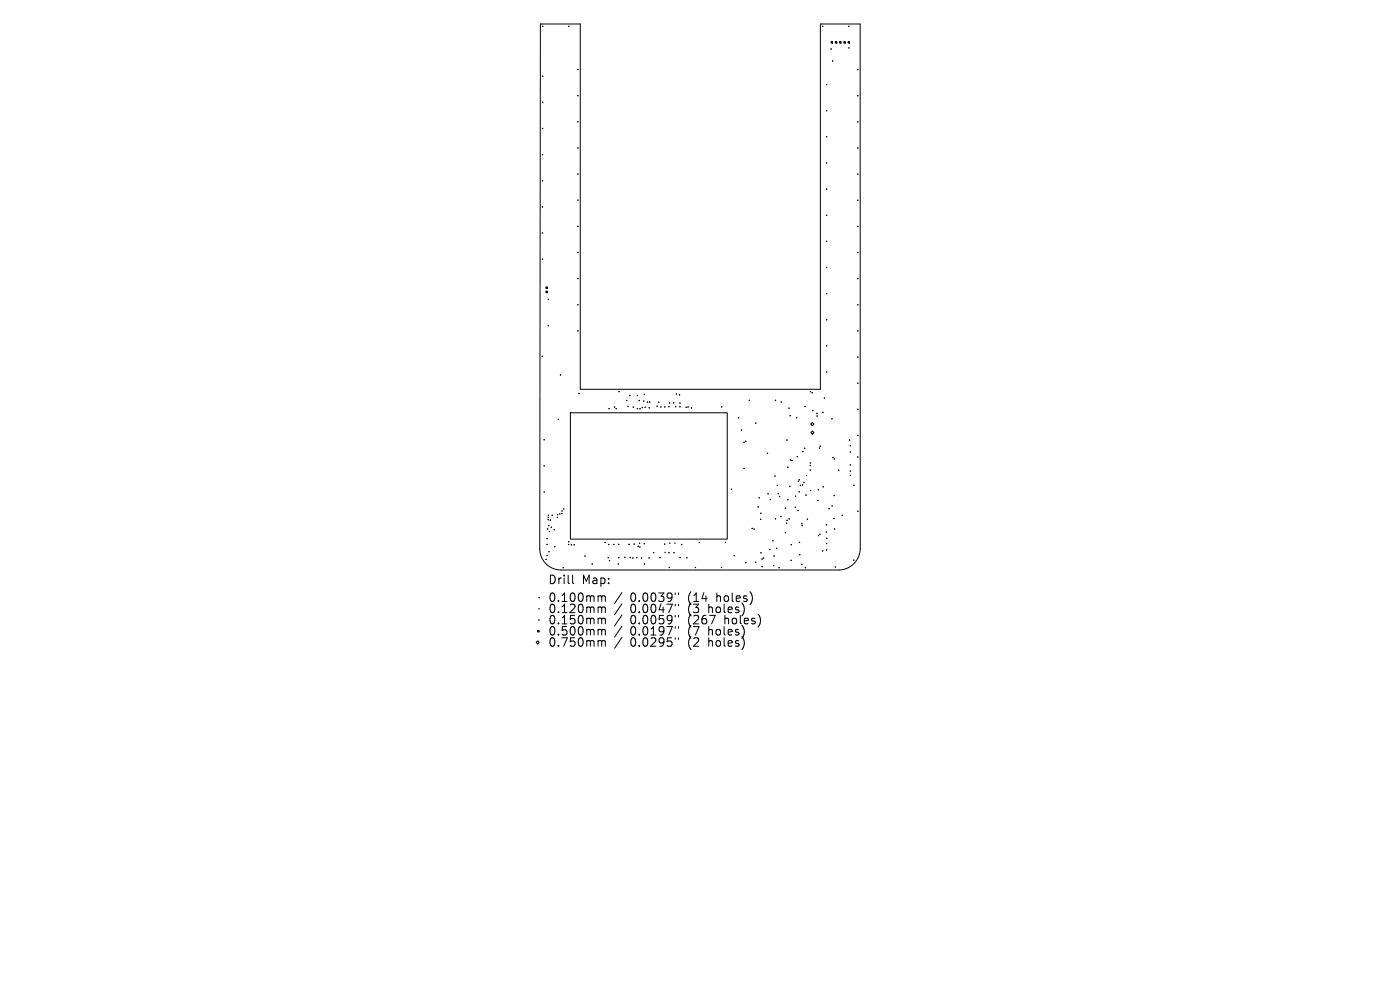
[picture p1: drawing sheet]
<svg xmlns="http://www.w3.org/2000/svg" width="297mm" height="210mm" viewBox="0 0 297 210" stroke-linecap="round" stroke-linejoin="round" font-family="sans-serif">
<defs><g id="words">
<g font-size="2.5">
<text x="116.2" y="124.2">Drill</text>
<text x="123.4" y="124.2">Map:</text>
<text x="116.2" y="127.9">0.100mm</text>
<text x="116.2" y="130.3">0.120mm</text>
<text x="133.7" y="127.9">0.0039&quot;</text>
<text x="133.7" y="130.3">0.0047&quot;</text>
<text x="146.1" y="127.9">(14</text>
<text x="146.1" y="130.3">(3</text>
<text x="150.5" y="130.3">holes)</text>
<text x="152.2" y="127.9">holes)</text>
<text x="116.2" y="132.7">0.150mm</text>
<text x="116.2" y="135.1">0.500mm</text>
<text x="116.2" y="137.4">0.750mm</text>
<text x="133.7" y="132.7">0.0059&quot;</text>
<text x="133.7" y="135.1">0.0197&quot;</text>
<text x="133.7" y="137.4">0.0295&quot;</text>
<text x="146.1" y="132.7">(267</text>
<text x="146.1" y="135.1">(7</text>
<text x="146.1" y="137.4">(2</text>
<text x="150.5" y="135.1">holes)</text>
<text x="150.5" y="137.4">holes)</text>
<text x="154" y="132.7">holes)</text>
</g>
</g></defs>
<g fill="none" stroke="#000" stroke-width=".21">
<path d="M114.6 5.1h8.5v77.5h50.9v-77.5h8.5v111.3a4.6 4.6 0 0 1-4.5 4.5h-59a4.5 4.5 0 0 1-4.5-4.5zM115.1 16.2h.1M115.1 5.6h.1M115.1 16.1v.1M115.1 5.5v.2M120.6 5.6h.1M120.7 5.5v.2M122.5 14.8h.2M122.6 14.7v.1M174.5 5.6h.1M174.5 5.5v.2M175.3 17.9h.1"/>
<path d="M175.4 17.9v.1M176.2 10.4h.2M176.3 8.8h.3v.3h-.3zM176.3 10.3v.2M176.6 12.9h.1M176.6 12.9v.1M177.2 8.8h.3v.3h-.3zM178.1 8.8h.3v.3h-.3zM179 8.8h.3v.3h-.3zM179.9 8.8h.3v.3h-.3zM180 5.6h.1M180 10.2h.2"/>
<path d="M180.1 5.5v.2M180.1 10.1v.1M181.9 14.8h.2M182 14.7v.1M115 38.3h.2M115 32.8h.2M115 27.3h.2M115.1 21.7h.1M115.1 38.3v.1M115.1 32.7v.2M115.1 27.2v.1M115.1 21.6v.2"/>
<path d="M122.5 20.3h.2M122.5 25.8h.2M122.5 31.4h.2M122.5 36.9h.2M122.6 20.2v.2M122.6 25.8v.1M122.6 31.3v.1M122.6 36.9v.1M175.3 23.5h.1M175.3 29h.1M175.3 34.6h.1M175.4 23.4v.2"/>
<path d="M175.4 29v.1M175.4 34.5v.1M181.9 20.3h.2M181.9 25.9h.2M181.9 31.4h.2M181.9 36.9h.2M182 20.2v.2M182 25.8v.1M182 31.3v.2M182 36.9v.1M115 55h.1M115 49.4h.2"/>
<path d="M115 43.9h.2M115.1 54.9v.1M115.1 49.4v.1M115.1 43.8v.2M122.5 42.5h.2M122.5 48h.2M122.5 53.6h.2M122.5 59.1h.2M122.6 42.4v.1M122.6 47.9v.2M122.6 53.5v.1M122.6 59v.2"/>
<path d="M175.3 40.1h.1M175.3 45.7h.1M175.3 51.2h.1M175.3 56.7h.1M175.4 40v.2M175.4 45.6v.1M175.4 51.1v.2M175.4 56.7v.1M181.9 42.5h.2M181.9 48h.2M181.9 53.6h.2M181.9 59.1h.2"/>
<path d="M182 42.4v.2M182 48v.1M182 53.5v.1M182 59v.2M115 75.6h.1M115.1 75.5v.1M115.8 60.9h.3v.3h-.3zM115.8 61.8h.3v.3h-.3zM116.3 63.5h.1M116.3 69.1h.1M116.3 63.5v.1M116.3 69v.1"/>
<path d="M118.9 79.5h.1M118.9 79.5v.1M122.5 64.6h.2M122.5 70.2h.2M122.6 64.6v.1M122.6 70.1v.1M175.3 62.3h.1M175.3 67.8h.1M175.3 73.4h.1M175.3 78.9h.1M175.4 62.2v.2M175.4 67.8v.1"/>
<path d="M175.4 73.3v.1M175.4 78.8v.2M181.9 64.7h.2M181.9 70.2h.2M181.9 75.7h.2M182 64.6v.1M182 70.1v.2M182 75.7v.1M115.4 93.3h.1M115.4 98.8h.1M115.4 93.2v.1M115.4 98.8v.1"/>
<path d="M118.4 89h.1M118.5 88.9v.1M121 87.6h33.3v26.8h-33.3zM122.8 83.5h.1M122.8 83.4v.1M129.1 86.7h.2M129.2 86.6v.1M130.3 86.3h.2M130.4 86.3v.1M130.6 86.7h.2M130.7 86.6v.2M131.3 83.1h.1"/>
<path d="M131.3 83v.1M132.9 85h.1M133 84.9v.1M133.2 86.2h.1M133.2 86.1v.2M133.5 83.9h.2M133.6 83.8v.2M134.3 86.4h.1M134.4 86.3v.1M135.1 86.7h.2M135.2 83.9h.1M135.2 86.6v.2"/>
<path d="M135.2 83.8v.2M135.6 85h.1M135.6 84.9v.1M135.7 86.7h.2M135.8 86.6v.2M136.2 86.4h.1M136.3 86.4v.1M136.5 85.1h.1M136.6 85v.1M136.6 83.7h.2M136.7 83.6v.1M136.8 86.4h.1"/>
<path d="M136.9 86.3v.2M137.3 85.3h.1M137.4 85.2v.2M137.7 86.5h.1M137.7 86.4v.2M137.8 85.3h.1M137.8 85.2v.1M139.3 86.2h.2M139.4 86.1v.1M139.7 85.3h.1M139.7 85.3v.1M140.1 86.3h.2"/>
<path d="M140.2 86.3v.1M141 86.3h.1M141 86.3v.1M141.8 86.3h.2M141.9 86.2v.1M142 85.5h.1M142 85.4v.2M142.8 85.4h.2M142.9 85.4v.1M143.3 86.3h.1M143.3 86.2v.1M143.4 83.6h.2"/>
<path d="M143.5 83.5v.2M144.1 83.8h.1M144.2 83.7v.1M144.2 85.5h.1M144.2 86.3h.1M144.2 85.4v.2M144.2 86.2v.2M145.5 86.4h.1M145.6 86.3v.2M145.9 86.3h.1M146 86.3v.1M146.6 86.5h.2"/>
<path d="M146.7 86.5v.1M153 86.3h.2M153.1 86.2v.2M156.6 88.6h.2M156.7 88.6v.1M157.2 91.2h.2M157.3 91.1v.2M157.8 93.8h.1M157.8 99.4h.1M157.8 93.8v.1M157.8 99.3v.1M158.1 93.6h.2"/>
<path d="M158.2 93.5v.2M158.9 84.9h.1M159 84.9v.1M160.3 89.8h.1M160.3 89.7v.1M162.7 96.2h.2M162.8 96.1v.1M164.4 84.9h.2M164.5 84.9v.1M165.7 85.3h.1M165.7 85.2v.2M166.9 93.3h.1"/>
<path d="M167 93.3v.1M167.1 99.1h.1M167.1 99v.2M167.3 86.6h.1M167.4 86.5v.2M167.6 88.2h.1M167.6 97.6h.2M167.6 88.1v.1M167.7 97.5v.1M167.9 97.7h.2M168 97.6v.2M168.9 88.6h.2"/>
<path d="M169 88.5v.2M169.1 96.9h.1M169.1 96.8v.1M170.3 95.8h.1M170.3 95.7v.1M170.7 95.1h.1M170.7 86.2h.2M170.7 95v.2M170.8 86.2v.1M171.8 98.8h.2M171.9 98.2h.1M171.9 99.7h.1"/>
<path d="M171.9 83.1h.1M171.9 98.7v.1M171.9 98.2v.1M171.9 99.7v.1M171.9 83v.1M172 90l.3-.4 .4 .4-.4 .3zM172 91.8l.3-.4 .4 .4-.4 .3zM172.2 83.3h.2M172.3 83.2v.2M172.4 87.1h.1M172.4 87v.2M173.2 87.7h.2"/>
<path d="M173.3 88.2h.1M173.3 87.6v.2M173.3 88.2v.1M173.8 95.1h.1M173.8 95v.1M173.9 94.7h.2M174 94.6v.1M174.5 87.5h.1M174.6 87.4v.1M174.8 84.5h.2M174.9 84.4v.1M176.4 88.8h.2"/>
<path d="M176.5 88.8v.1M176.6 97.1h.2M176.7 97v.1M176.9 97.4h.2M177 97.3v.1M177.9 99.7h.1M177.9 99.7v.1M180.2 93.3h.1M180.2 93.3v.1M180.3 98.6h.2M180.3 100h.2M180.3 94.5h.2"/>
<path d="M180.3 95.9h.2M180.4 98.5v.2M180.4 99.9v.1M180.4 94.5v.1M180.4 95.8v.2M181.9 96.9h.1M181.9 81.3h.2M181.9 86.8h.2M181.9 92.4h.2M182 96.9v.1M182 81.2v.2M182 86.8v.1"/>
<path d="M182 92.3v.1M115.4 104.4h.1M115.4 104.3v.1M115.8 118.7h.1M115.8 118.6v.1M116 115.5h.1M116 114.2h.1M116 117.8h.1M116.1 115.4v.2M116.1 114.2v.1M116.1 117.8v.1M116.1 112.1l.1 .1"/>
<path d="M116.2 112.1l-.1 .1M116.2 110.2h.2M116.3 109.7l.1 .1M116.3 109.3h.1M116.3 110.2v.1M116.4 109.7l-.1 .1M116.4 111.5h.1M116.4 109.3h-.1M116.4 117h.1M116.4 111.4v.2M116.5 117v.1M116.5 112.7l.1 .1"/>
<path d="M116.6 112.7l-.1 .1M116.7 110.3h.1M116.7 110.3v.1M116.9 111.8h.1M117 111.8v.1M117.1 109.3h.1M117.2 109.3h-.1M117.5 112.3h.2M117.6 112.3v.1M117.6 116h.2M117.7 115.9v.1M118.2 109.7l.1 .1"/>
<path d="M118.2 109.1l.1 .1M118.3 109.7l-.1 .1M118.3 109.1l-.1 .1M118.7 109l.1 .1M118.8 109l-.1 .1M119.2 108.9v.1M119.2 108.4h.1M119.3 108.4h-.1M119.5 107.9l.1 .1M119.6 107.9l-.1 .1M120.6 115.5l.1 .1M120.6 114.9h.1"/>
<path d="M120.7 114.9v.1M120.7 115.5l-.1 .1M121.2 115.5l.1 .1M121.3 115.5l-.1 .1M121.7 115.5l.1 .1M121.8 115.5l-.1 .1M124 118h.2M124.1 117.9v.1M125.6 119.6h.1M125.6 119.6v.1M128.3 115.1h.1M128.4 115v.1"/>
<path d="M129 118.3h.1M129 118.2v.2M129.1 115.5h.1M129.1 115.4v.2M129.2 119h.2M129.3 118.9v.1M130.2 115.5h.1M130.2 115.4v.2M131.1 119.6h.1M131.2 119.6v.1M131.2 115.5h.1M131.2 118.3h.1"/>
<path d="M131.3 115.4v.2M131.3 118.2v.2M132.5 118.3h.1M132.5 118.2v.1M133.4 115.5h.1M133.4 115.4v.1M133.6 118.3h.1M133.7 118.2v.1M134.2 118.4h.1M134.3 118.3v.1M134.5 115.4h.1M134.5 115.3v.2"/>
<path d="M135 118.3h.1M135.1 118.2v.2M135.3 115.9h.1M135.4 115.8v.1M135.6 115.2h.1M135.7 115.2v.1M135.7 116h.1M135.7 116v.1M136 118.4h.2M136.1 118.3v.1M136.6 115.3h.2M136.7 119.6h.1"/>
<path d="M136.7 115.3v.1M136.7 119.6v.1M137.6 118.4h.2M137.7 118.3v.1M138.6 117.2h.1M138.7 117.2v.1M139.9 118.3h.2M140 118.2v.2M140.9 115.4h.2M141 115.4v.1M141.8 117.2h.2M141.9 117.2v.1"/>
<path d="M142.9 117.2h.2M143 117.2v.1M144.2 118.3h.2M144.3 118.2v.1M144.5 115.5h.2M144.6 115.4v.2M145.6 118.3h.2M145.7 118.2v.2M148.3 115.1h.1M148.4 115v.1M153.8 115.1h.2M153.9 115v.1"/>
<path d="M155.1 103.8h.2M155.2 103.7v.2M155.7 117.9h.1M155.8 117.8v.1M158.1 119.4h.2M158.2 119.3v.1M159.5 112.1h.1M159.6 112v.2M159.9 112.2h.1M160 112.2v.1M160.2 119.3h.2M160.3 119.2v.1"/>
<path d="M160.8 107.5h.1M160.8 107.5v.1M161 105.6h.1M161.1 105.5v.2M161.3 110.2h.1M161.3 108.9h.2M161.4 110.1v.1M161.4 117.3h.1M161.4 108.8v.2M161.4 117.2v.1M161.6 118.6h.1M161.7 118.5v.2"/>
<path d="M161.9 118.4h.2M162 118.3v.1M162.9 104.8h.1M162.9 104.7v.1M163.2 116.6h.2M163.3 116.5v.1M163.4 106h.1M163.4 105.9v.1M163.9 114.7h.1M164 114.6v.2M164.1 120h.1M164.1 119.9v.1"/>
<path d="M164.2 117.9h.1M164.2 117.9v.1M164.4 101h.1M164.4 100.9v.2M164.5 110.1h.1M164.5 110v.1M164.7 116.3h.1M164.8 116.3v.1M164.8 103h.2M164.9 102.9v.1M165 104.7h.2M165.1 104.7v.1"/>
<path d="M165.3 105.3h.2M165.4 105.3v.1M165.6 109.6h.1M165.7 109.5v.2M166.6 113h.1M166.6 107.8h.1M166.6 112.9v.2M166.6 107.7v.2M166.8 111h.1M166.9 110.9v.2M166.9 110.4h.1M167 110.3v.1"/>
<path d="M167.1 106h.1M167.1 105.9v.2M167.4 110.1h.1M167.4 110v.1M167.5 103.2h.1M167.6 103.1v.1M167.8 118.9h.1M167.8 115.5h.1M167.8 118.8v.1M167.9 115.5v.1M168.7 107.6h.1M168.7 105.3h.1"/>
<path d="M168.7 107.5v.2M168.8 105.2v.1M169.2 108.3h.2M169.3 108.2v.1M169.3 102.1h.1M169.4 102v.2M169.5 104.3h.1M169.5 101.8h.1M169.5 115.1h.2M169.5 104.3v.1M169.6 101.7v.1M169.6 117.7h.1"/>
<path d="M169.6 115v.1M169.7 117.6v.1M169.7 103h.2M169.8 102.9v.1M170 119.7h.2M170 111.1h.2M170.1 111.5h.1M170.1 119.7v.1M170.1 111v.1M170.2 111.4v.1M170.2 102.9h.1M170.3 102.8v.1"/>
<path d="M170.5 102.3h.1M170.6 102.3v.1M170.9 105h.2M171 105v.1M171 100.9h.2M171.1 100.8v.1M171.2 110.1h.1M171.3 110.1v.1M171.9 104.1h.1M172 104v.1M173.4 106.2h.2M173.5 106.1v.1"/>
<path d="M173.5 103.9h.2M173.6 113.6h.1M173.6 103.8v.1M173.6 113.5v.2M173.9 113.3h.1M173.9 113.3v.1M174.5 116.9h.1M174.5 116.8v.1M174.6 103.3h.1M174.6 103.2v.1M175.3 112.9h.1M175.3 111.3h.1"/>
<path d="M175.3 115.3h.1M175.3 116.7h.1M175.3 114.2h.1M175.3 112.8v.1M175.3 111.3v.1M175.4 115.2v.2M175.4 116.6v.1M175.4 114.1v.2M175.8 107.9h.2M175.9 107.8v.2M176.5 107.3h.1M176.5 107.2v.2"/>
<path d="M176.9 110h.1M176.9 105.1h.1M176.9 109.9v.2M177 105.1v.1M177 112.2h.1M177.1 112.1v.2M178.6 109.3h.2M178.7 109.3v.1M180.3 100.9h.2M180.4 100.8v.1M181.1 118.8h.1M181.1 102.9h.1"/>
<path d="M181.1 118.8v.1M181.1 102.9v.1M181.9 108.5h.2M182 108.4v.1M113.7 136.3l.4-.4 .3 .4-.3 .3zM114 133.7h.3v.4h-.3zM114.3 131.5h.1M114.3 126.7l.1 .1M114.3 131.4v.2M114.4 126.7l-.1 .1M119.4 120.4h.2M119.5 120.3v.2"/>
<path d="M121.5 122v1.6l.2 .2M127.1 126.4l.5 .1v.1M127.1 128.8h.3l.2 .2M127.1 131.1h.3l.2 .3M127.1 133.5l.5 .1v.2M127.1 135.9l.5 .1v.1M127.6 126.6l.3-.2 .4 .1 .1 1.1M127.6 126.6v1M127.6 129v1M127.6 131.4v.9M127.6 133.8v.9M127.6 136.1v1"/>
<path d="M127.6 129l.3-.2h.4l.1 1.2M127.6 131.4l.3-.3 .4 .1 .1 1.1M127.6 133.8l.3-.3 .4 .1 .1 1.1M127.6 136.1l.3-.2 .4 .1 .1 1.1M131.9 125.7l-1.5 2.3M131.9 128.1l-1.5 2.3M131.9 130.5l-1.5 2.3M131.9 132.8l-1.5 2.3M131.9 135.2l-1.5 2.3M141.9 120.4h.2M142 120.3v.1M143.2 125.8v.3"/>
<path d="M143.2 128.2v.3M143.2 130.5v.4M143.2 132.9v.4M143.2 135.3v.3M143.9 125.8v.3M143.9 128.2v.3M143.9 130.5v.4M143.9 132.9v.4M143.9 135.3v.3M147.5 120.4h.1M147.5 120.3v.1M153 120.4h.1"/>
<path d="M153.1 120.3v.1M161.6 120.2h.2M161.7 120.1v.2M165.2 120.4h.1M165.3 120.3v.2M170.8 120.4h.1M170.9 120.3v.2M177.2 120.3h.1M177.2 120.2v.1"/>
<circle cx="141.1" cy="117.2" r=".05"/>
<circle cx="142.1" cy="115.2" r=".05"/>
<circle cx="143.2" cy="115.2" r=".05"/>
<circle cx="114.4" cy="129.1" r=".05"/>
</g>
<use href="#words"/>
</svg>
